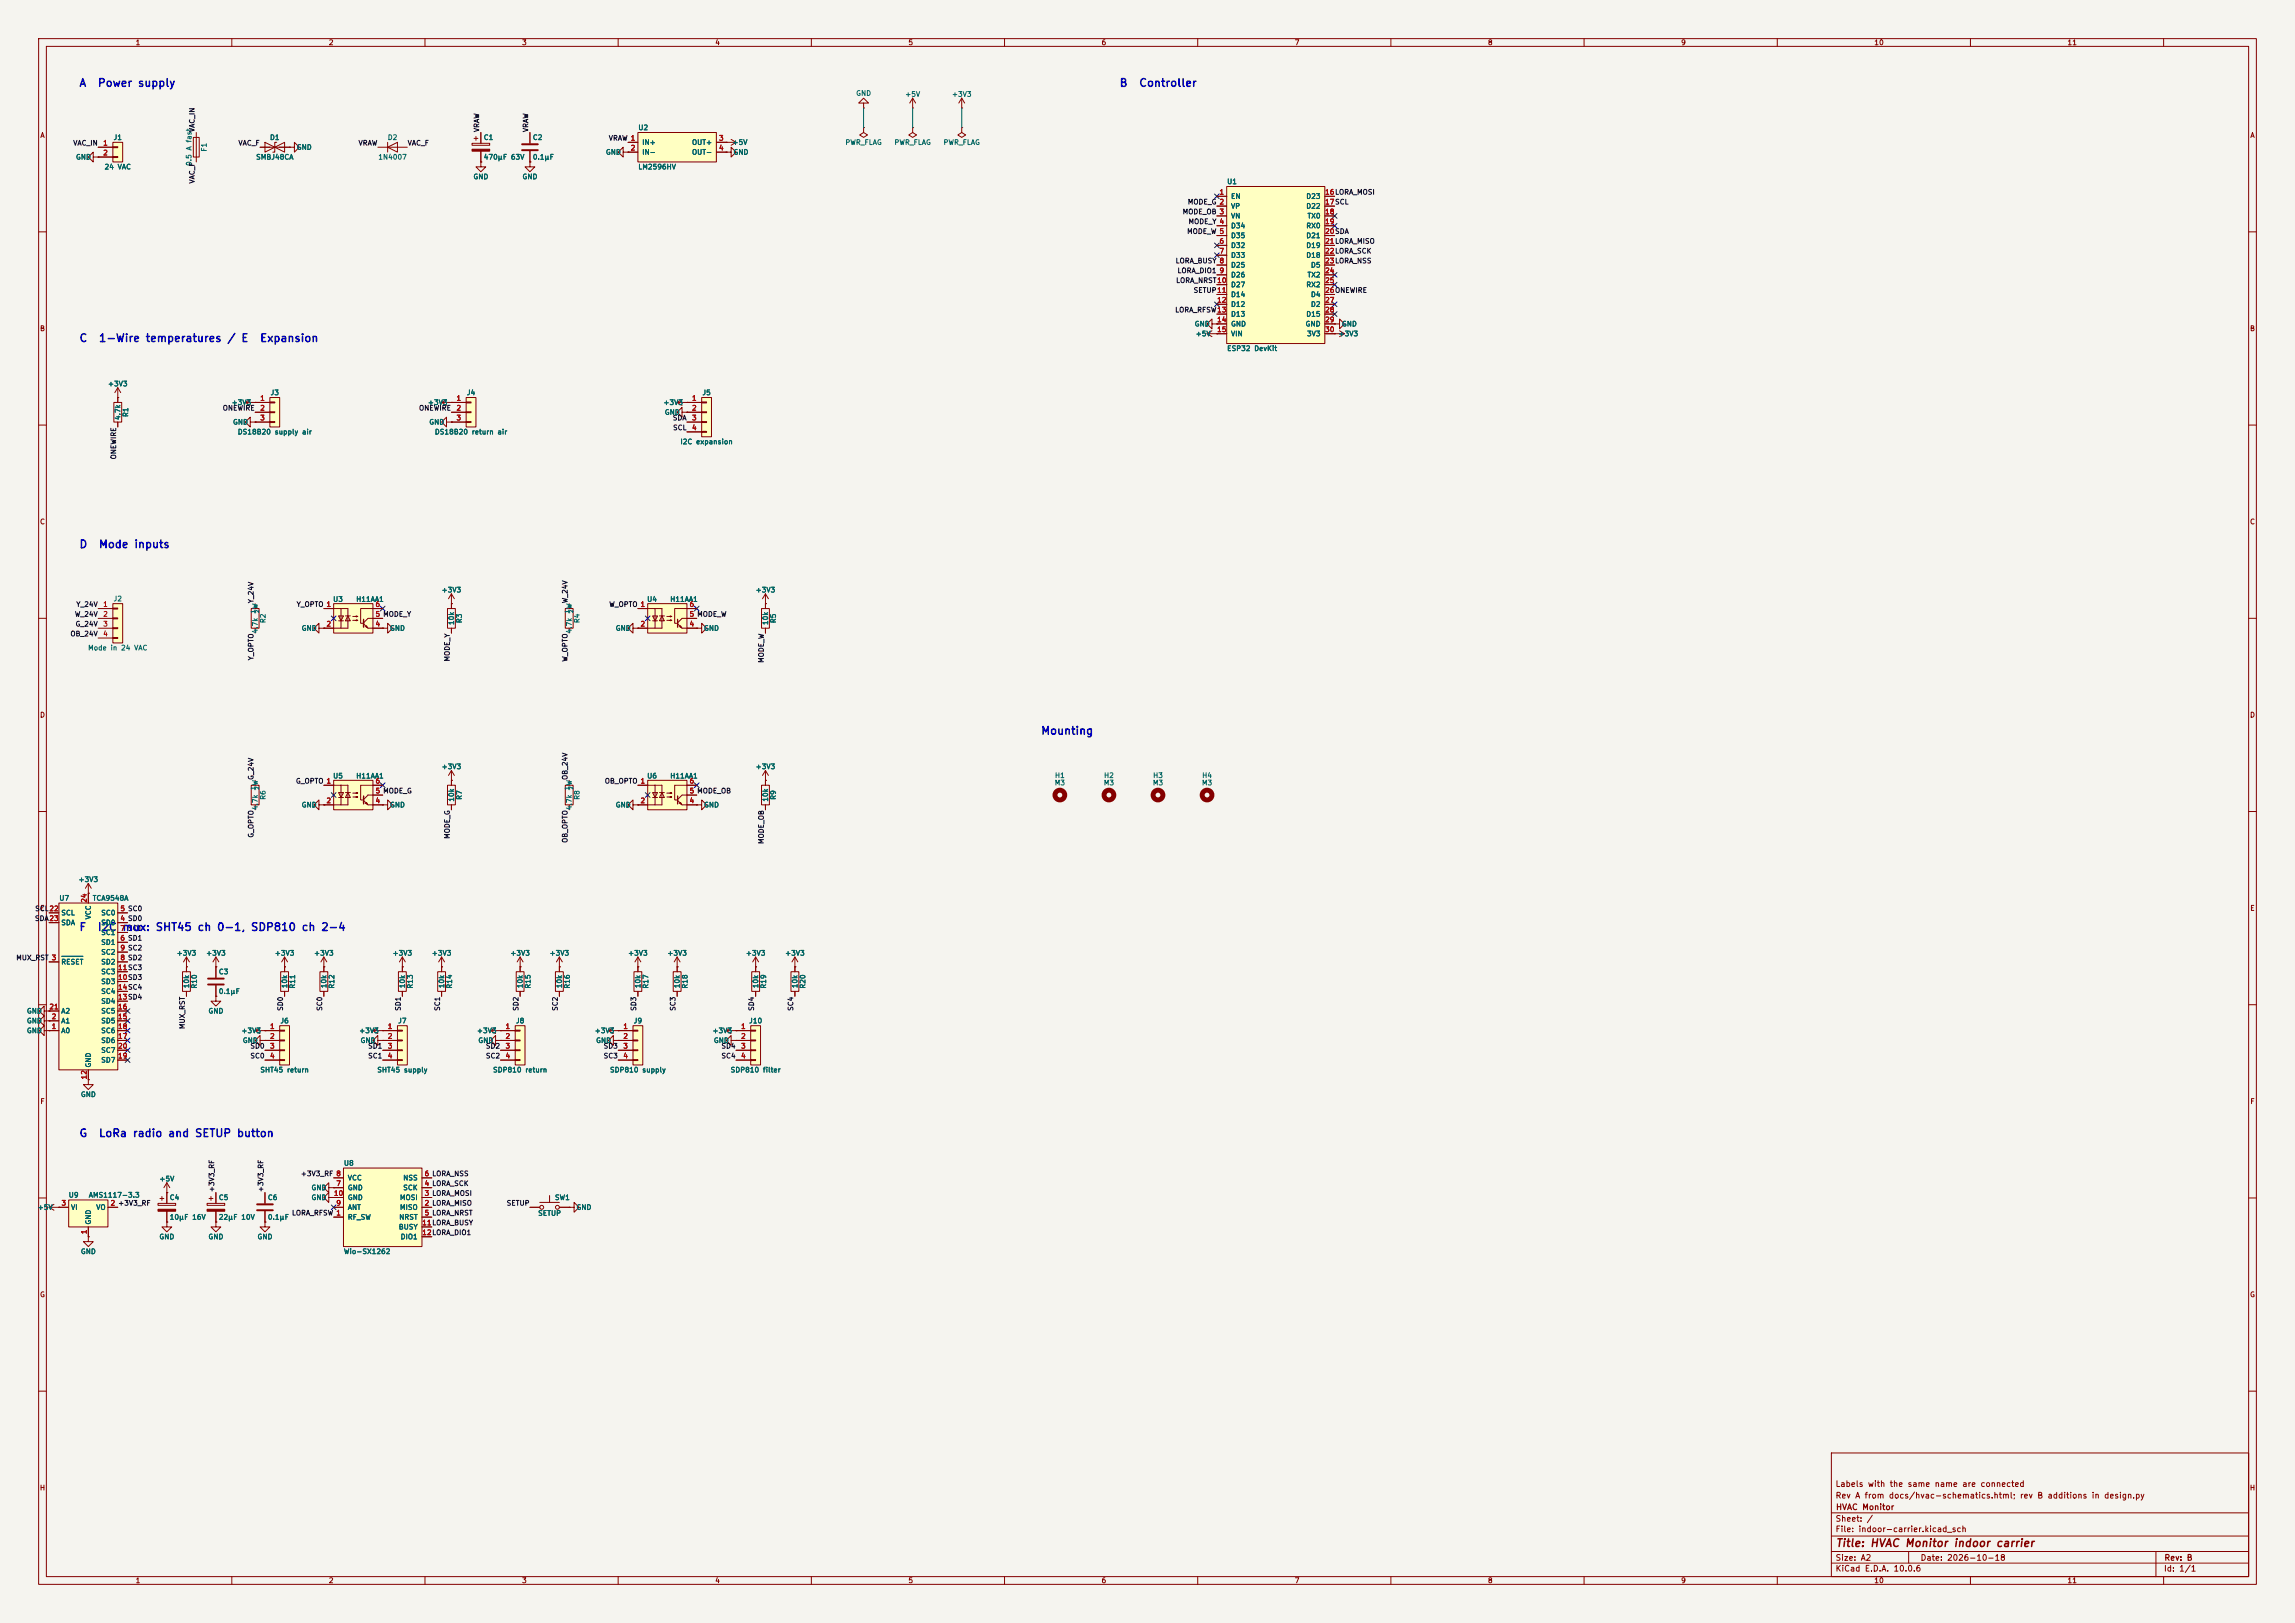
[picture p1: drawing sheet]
<svg xmlns="http://www.w3.org/2000/svg" width="594mm" height="420mm" viewBox="0 0 594 420" stroke-linecap="round" stroke-linejoin="round" font-family="sans-serif">
<defs><g id="words">
<g font-size="2" fill="#0000c2">
<text x="20.4" y="22.9">A</text>
<text x="25.1" y="22.9">Power supply</text>
<text x="289.6" y="22.9">B</text>
<text x="294.7" y="22.9">Controller</text>
<text x="20.4" y="89">C</text>
<text x="25.4" y="89">1-Wire temperatures / E</text>
<text x="67.1" y="89">Expansion</text>
<text x="20.4" y="142.3">D</text>
<text x="25.4" y="142.3">Mode inputs</text>
<text x="269.3" y="190.6">Mounting</text>
<text x="20.4" y="241.4">F</text>
<text x="25.1" y="241.4">I2C</text>
<text x="31.5" y="241.4">mux: SHT45 ch 0-1, SDP810 ch 2-4</text>
<text x="20.4" y="294.7">G</text>
<text x="25.4" y="294.7">LoRa radio and SETUP button</text>
</g>
<text font-size="2" fill="#840000" x="475" y="400.8">Title: HVAC Monitor indoor carrier</text>
<g font-size="1.5" fill="#840000">
<text x="475" y="388.1">Rev A from docs/hvac-schematics.html; rev B additions in design.py</text>
<text x="475" y="385.1">Labels with the same name are connected</text>
<text x="475" y="394.1">Sheet: /</text>
<text x="475.1" y="391.1">HVAC Monitor</text>
<text x="475" y="396.8">File: indoor-carrier.kicad_sch</text>
<text x="475" y="407">KiCad E.D.A. 10.0.6</text>
<text x="475" y="404.2">Size: A2</text>
<text x="497" y="404.2">Date: 2026-10-18</text>
<text x="560" y="407">Id: 1/1</text>
<text x="560.1" y="404.2">Rev: B</text>
</g>
<g font-size="1.3" fill="#840000">
<text x="35" y="12">1</text>
<text x="85" y="12">2</text>
<text x="135" y="12">3</text>
<text x="185" y="12">4</text>
<text x="235" y="12">5</text>
<text x="285" y="12">6</text>
<text x="335" y="12">7</text>
<text x="385" y="12">8</text>
<text x="435" y="12">9</text>
<text x="485" y="12">10</text>
<text x="535" y="12">11</text>
<text x="10.3" y="36">A</text>
<text x="582.3" y="36">A</text>
<text x="10.2" y="86">B</text>
<text x="582.2" y="86">B</text>
<text x="10.2" y="136">C</text>
<text x="582.2" y="136">C</text>
<text x="10.2" y="186">D</text>
<text x="582.2" y="186">D</text>
<text x="10.3" y="236">E</text>
<text x="582.3" y="236">E</text>
<text x="10.3" y="286">F</text>
<text x="582.3" y="286">F</text>
<text x="10.2" y="336">G</text>
<text x="582.2" y="336">G</text>
<text x="10.2" y="386">H</text>
<text x="582.2" y="386">H</text>
<text x="35" y="410">1</text>
<text x="85" y="410">2</text>
<text x="135" y="410">3</text>
<text x="185" y="410">4</text>
<text x="235" y="410">5</text>
<text x="285" y="410">6</text>
<text x="335" y="410">7</text>
<text x="385" y="410">8</text>
<text x="435" y="410">9</text>
<text x="485" y="410">10</text>
<text x="535" y="410">11</text>
</g>
<g font-size="1.3" fill="#006464">
<text x="221.5" y="25.1">GND</text>
<text x="234.2" y="25.3">+5V</text>
<text x="246.3" y="25.3">+3V3</text>
<text x="165.1" y="34">U2</text>
<text x="19.5" y="41.6">GND</text>
<text x="29.3" y="36.5">J1</text>
<text x="53.8" y="39.4" transform="rotate(-90 53.8 39.4)">F1</text>
<text x="66.2" y="41.6">SMBJ48CA</text>
<text x="69.8" y="36.5">D1</text>
<text x="76.7" y="39.1">GND</text>
<text x="97.8" y="41.6">1N4007</text>
<text x="100.2" y="36.5">D2</text>
<text x="125.1" y="36.5">C1</text>
<text x="125.1" y="41.6">470µF 63V</text>
<text x="137.8" y="36.5">C2</text>
<text x="137.8" y="41.6">0.1µF</text>
<text x="156.7" y="40.3">GND</text>
<text x="166.1" y="37.8">IN+</text>
<text x="166.1" y="40.3">IN−</text>
<text x="179" y="37.8">OUT+</text>
<text x="179" y="40.3">OUT−</text>
<text x="189.5" y="37.8">+5V</text>
<text x="189.7" y="40.3">GND</text>
<text x="218.7" y="37.8">PWR_FLAG</text>
<text x="231.4" y="37.8">PWR_FLAG</text>
<text x="244.1" y="37.8">PWR_FLAG</text>
<text x="26.9" y="44.1">24 VAC</text>
<text x="49.9" y="43.1" transform="rotate(-90 49.9 43.1)">0.5 A fast</text>
<text x="122.4" y="46.7">GND</text>
<text x="135.1" y="46.7">GND</text>
<text x="165.1" y="44.1">LM2596HV</text>
<text x="317.5" y="48">U1</text>
<text x="318.5" y="51.8">EN</text>
<text x="338" y="51.8">D23</text>
<text x="318.5" y="54.3">VP</text>
<text x="318.5" y="56.8">VN</text>
<text x="318.5" y="59.4">D34</text>
<text x="338" y="54.3">D22</text>
<text x="338" y="59.4">RX0</text>
<text x="338.3" y="56.8">TX0</text>
<text x="318.5" y="61.9">D35</text>
<text x="318.5" y="64.5">D32</text>
<text x="338" y="61.9">D21</text>
<text x="338" y="64.5">D19</text>
<text x="318.5" y="67">D33</text>
<text x="318.5" y="69.5">D25</text>
<text x="338" y="67">D18</text>
<text x="339.2" y="69.5">D5</text>
<text x="318.5" y="72.1">D26</text>
<text x="318.5" y="74.6">D27</text>
<text x="318.5" y="77.2">D14</text>
<text x="338" y="74.6">RX2</text>
<text x="338.3" y="72.1">TX2</text>
<text x="339.2" y="77.2">D4</text>
<text x="318.5" y="79.7">D12</text>
<text x="318.5" y="82.2">D13</text>
<text x="338" y="82.2">D15</text>
<text x="339.2" y="79.7">D2</text>
<text x="309.1" y="84.8">GND</text>
<text x="309.3" y="87.3">+5V</text>
<text x="318.5" y="84.8">GND</text>
<text x="318.5" y="87.3">VIN</text>
<text x="337.8" y="84.8">GND</text>
<text x="338.1" y="87.3">3V3</text>
<text x="346.3" y="87.3">+3V3</text>
<text x="347.2" y="84.8">GND</text>
<text x="317.5" y="91.1">ESP32 DevKit</text>
<text x="27.8" y="100.3">+3V3</text>
<text x="59.8" y="105.1">+3V3</text>
<text x="69.9" y="102.6">J3</text>
<text x="110.6" y="105.1">+3V3</text>
<text x="120.7" y="102.6">J4</text>
<text x="171.6" y="105.1">+3V3</text>
<text x="171.9" y="107.6">GND</text>
<text x="181.7" y="102.6">J5</text>
<text x="31.4" y="108.8" transform="rotate(-90 31.4 108.8)">4.7k</text>
<text x="33.5" y="108" transform="rotate(-90 33.5 108)">R1</text>
<text x="60.2" y="110.2">GND</text>
<text x="61.4" y="112.7">DS18B20 supply air</text>
<text x="111" y="110.2">GND</text>
<text x="112.4" y="112.7">DS18B20 return air</text>
<text x="176" y="115.3">I2C expansion</text>
<text x="29.3" y="155.9">J2</text>
<text x="114.2" y="153.6">+3V3</text>
<text x="195.5" y="153.6">+3V3</text>
<text x="69" y="161.4" transform="rotate(-90 69 161.4)">R2</text>
<text x="86.1" y="156">U3</text>
<text x="92.1" y="156">H11AA1</text>
<text x="117.8" y="161.9" transform="rotate(-90 117.8 161.9)">10k</text>
<text x="119.8" y="161.4" transform="rotate(-90 119.8 161.4)">R3</text>
<text x="150.3" y="161.4" transform="rotate(-90 150.3 161.4)">R4</text>
<text x="167.4" y="156">U4</text>
<text x="173.3" y="156">H11AA1</text>
<text x="199.1" y="161.9" transform="rotate(-90 199.1 161.9)">10k</text>
<text x="201.1" y="161.4" transform="rotate(-90 201.1 161.4)">R5</text>
<text x="67" y="164" transform="rotate(-90 67 164)">4.7k ½W</text>
<text x="77.9" y="163.5">GND</text>
<text x="100.8" y="163.5">GND</text>
<text x="148.3" y="164" transform="rotate(-90 148.3 164)">4.7k ½W</text>
<text x="159.2" y="163.5">GND</text>
<text x="182.1" y="163.5">GND</text>
<text x="22.7" y="168.6">Mode in 24 VAC</text>
<text x="86.1" y="201.8">U5</text>
<text x="92.1" y="201.8">H11AA1</text>
<text x="114.2" y="199.3">+3V3</text>
<text x="167.4" y="201.8">U6</text>
<text x="173.3" y="201.8">H11AA1</text>
<text x="195.5" y="199.3">+3V3</text>
<text x="272.9" y="203.5">M3</text>
<text x="272.9" y="201.6">H1</text>
<text x="285.6" y="203.5">M3</text>
<text x="285.6" y="201.6">H2</text>
<text x="298.3" y="203.5">M3</text>
<text x="298.3" y="201.6">H3</text>
<text x="311" y="203.5">M3</text>
<text x="311" y="201.6">H4</text>
<text x="67" y="209.8" transform="rotate(-90 67 209.8)">4.7k ½W</text>
<text x="69" y="207.1" transform="rotate(-90 69 207.1)">R6</text>
<text x="77.9" y="209.2">GND</text>
<text x="100.8" y="209.2">GND</text>
<text x="117.8" y="207.6" transform="rotate(-90 117.8 207.6)">10k</text>
<text x="119.8" y="207.1" transform="rotate(-90 119.8 207.1)">R7</text>
<text x="148.3" y="209.8" transform="rotate(-90 148.3 209.8)">4.7k ½W</text>
<text x="150.3" y="207.1" transform="rotate(-90 150.3 207.1)">R8</text>
<text x="159.2" y="209.2">GND</text>
<text x="182.1" y="209.2">GND</text>
<text x="199.1" y="207.6" transform="rotate(-90 199.1 207.6)">10k</text>
<text x="201.1" y="207.1" transform="rotate(-90 201.1 207.1)">R9</text>
<text x="15.2" y="233.4">U7</text>
<text x="20.2" y="228.5">+3V3</text>
<text x="23.9" y="233.4">TCA9548A</text>
<text x="15.7" y="237.2">SCL</text>
<text x="15.7" y="239.7">SDA</text>
<text x="23.8" y="238" transform="rotate(-90 23.8 238)">VCC</text>
<text x="26.1" y="239.7">SD0</text>
<text x="26.1" y="237.2">SC0</text>
<text x="26.1" y="244.8">SD1</text>
<text x="26.1" y="242.3">SC1</text>
<text x="15.7" y="249.9">RESET</text>
<text x="26.1" y="249.9">SD2</text>
<text x="26.1" y="247.3">SC2</text>
<text x="45.6" y="247.6">+3V3</text>
<text x="53.2" y="247.6">+3V3</text>
<text x="71" y="247.6">+3V3</text>
<text x="81.2" y="247.6">+3V3</text>
<text x="101.5" y="247.6">+3V3</text>
<text x="111.6" y="247.6">+3V3</text>
<text x="132" y="247.6">+3V3</text>
<text x="142.1" y="247.6">+3V3</text>
<text x="162.4" y="247.6">+3V3</text>
<text x="172.6" y="247.6">+3V3</text>
<text x="192.9" y="247.6">+3V3</text>
<text x="203.1" y="247.6">+3V3</text>
<text x="26.1" y="255">SD3</text>
<text x="26.1" y="252.4">SC3</text>
<text x="26.1" y="257.5">SC4</text>
<text x="49.2" y="255.9" transform="rotate(-90 49.2 255.9)">10k</text>
<text x="51.3" y="256" transform="rotate(-90 51.3 256)">R10</text>
<text x="56.5" y="252.4">C3</text>
<text x="56.5" y="257.5">0.1µF</text>
<text x="74.6" y="255.9" transform="rotate(-90 74.6 255.9)">10k</text>
<text x="76.7" y="256" transform="rotate(-90 76.7 256)">R11</text>
<text x="84.8" y="255.9" transform="rotate(-90 84.8 255.9)">10k</text>
<text x="86.8" y="256" transform="rotate(-90 86.8 256)">R12</text>
<text x="105.1" y="255.9" transform="rotate(-90 105.1 255.9)">10k</text>
<text x="107.1" y="256" transform="rotate(-90 107.1 256)">R13</text>
<text x="115.3" y="255.9" transform="rotate(-90 115.3 255.9)">10k</text>
<text x="117.3" y="256" transform="rotate(-90 117.3 256)">R14</text>
<text x="135.6" y="255.9" transform="rotate(-90 135.6 255.9)">10k</text>
<text x="137.6" y="256" transform="rotate(-90 137.6 256)">R15</text>
<text x="145.7" y="255.9" transform="rotate(-90 145.7 255.9)">10k</text>
<text x="147.8" y="256" transform="rotate(-90 147.8 256)">R16</text>
<text x="166.1" y="255.9" transform="rotate(-90 166.1 255.9)">10k</text>
<text x="168.1" y="256" transform="rotate(-90 168.1 256)">R17</text>
<text x="176.2" y="255.9" transform="rotate(-90 176.2 255.9)">10k</text>
<text x="178.3" y="256" transform="rotate(-90 178.3 256)">R18</text>
<text x="196.5" y="255.9" transform="rotate(-90 196.5 255.9)">10k</text>
<text x="198.6" y="256" transform="rotate(-90 198.6 256)">R19</text>
<text x="206.7" y="255.9" transform="rotate(-90 206.7 255.9)">10k</text>
<text x="208.7" y="256" transform="rotate(-90 208.7 256)">R20</text>
<text x="6.8" y="262.6">GND</text>
<text x="15.7" y="262.6">A2</text>
<text x="26.1" y="260">SD4</text>
<text x="26.1" y="262.6">SC5</text>
<text x="53.8" y="262.6">GND</text>
<text x="6.8" y="267.7">GND</text>
<text x="6.8" y="265.1">GND</text>
<text x="15.7" y="267.7">A0</text>
<text x="15.7" y="265.1">A1</text>
<text x="26.1" y="265.1">SD5</text>
<text x="26.1" y="267.7">SC6</text>
<text x="62.4" y="267.7">+3V3</text>
<text x="72.4" y="265.1">J6</text>
<text x="92.8" y="267.7">+3V3</text>
<text x="102.9" y="265.1">J7</text>
<text x="123.3" y="267.7">+3V3</text>
<text x="133.4" y="265.1">J8</text>
<text x="153.8" y="267.7">+3V3</text>
<text x="163.9" y="265.1">J9</text>
<text x="184.3" y="267.7">+3V3</text>
<text x="193.8" y="265.1">J10</text>
<text x="26.1" y="270.2">SD6</text>
<text x="26.1" y="275.3">SD7</text>
<text x="26.1" y="272.7">SC7</text>
<text x="62.7" y="270.2">GND</text>
<text x="93.2" y="270.2">GND</text>
<text x="123.7" y="270.2">GND</text>
<text x="154.1" y="270.2">GND</text>
<text x="184.6" y="270.2">GND</text>
<text x="23.8" y="276.4" transform="rotate(-90 23.8 276.4)">GND</text>
<text x="67.2" y="277.8">SHT45 return</text>
<text x="97.5" y="277.8">SHT45 supply</text>
<text x="127.5" y="277.8">SDP810 return</text>
<text x="157.7" y="277.8">SDP810 supply</text>
<text x="189" y="277.8">SDP810 filter</text>
<text x="20.8" y="284.2">GND</text>
<text x="88.9" y="302">U8</text>
<text x="89.9" y="305.8">VCC</text>
<text x="104.2" y="305.8">NSS</text>
<text x="17.7" y="310.2">U9</text>
<text x="22.8" y="310.2">AMS1117-3.3</text>
<text x="41.1" y="306">+5V</text>
<text x="43.8" y="310.8">C4</text>
<text x="56.5" y="310.8">C5</text>
<text x="69.2" y="310.8">C6</text>
<text x="80.5" y="308.3">GND</text>
<text x="80.5" y="310.8">GND</text>
<text x="89.9" y="308.3">GND</text>
<text x="89.9" y="310.8">GND</text>
<text x="103.4" y="310.8">MOSI</text>
<text x="104.2" y="308.3">SCK</text>
<text x="143.5" y="310.8">SW1</text>
<text x="9.6" y="313.4">+5V</text>
<text x="18.3" y="313.4">VI</text>
<text x="23.8" y="317" transform="rotate(-90 23.8 317)">GND</text>
<text x="24.8" y="313.4">VO</text>
<text x="43.8" y="315.9">10µF 16V</text>
<text x="56.5" y="315.9">22µF 10V</text>
<text x="69.2" y="315.9">0.1µF</text>
<text x="89.9" y="315.9">RF_SW</text>
<text x="89.9" y="313.4">ANT</text>
<text x="103.2" y="315.9">NRST</text>
<text x="103.4" y="313.4">MISO</text>
<text x="139.1" y="314.9">SETUP</text>
<text x="149.1" y="313.4">GND</text>
<text x="41.1" y="321">GND</text>
<text x="53.8" y="321">GND</text>
<text x="66.5" y="321">GND</text>
<text x="103.1" y="318.5">BUSY</text>
<text x="103.6" y="321">DIO1</text>
<text x="20.8" y="324.8">GND</text>
<text x="88.9" y="324.8">Wio-SX1262</text>
</g>
<g font-size="1.3" fill="#0f0f0f">
<text x="50.7" y="34.3" transform="rotate(-90 50.7 34.3)">VAC_IN</text>
<text x="124.3" y="34.3" transform="rotate(-90 124.3 34.3)">VRAW</text>
<text x="137" y="34.3" transform="rotate(-90 137 34.3)">VRAW</text>
<text x="18.8" y="38">VAC_IN</text>
<text x="61.6" y="38">VAC_F</text>
<text x="92.7" y="38">VRAW</text>
<text x="105.4" y="38">VAC_F</text>
<text x="157.4" y="36.7">VRAW 1</text>
<text x="50.7" y="47.6" transform="rotate(-90 50.7 47.6)">VAC_F</text>
<text x="307.3" y="53.2">MODE_G 2</text>
<text x="306" y="55.8">MODE_OB 3</text>
<text x="307.5" y="58.3">MODE_Y 4</text>
<text x="307.1" y="60.8">MODE_W 5</text>
<text x="304.1" y="68.5">LORA_BUSY 8</text>
<text x="304.6" y="71">LORA_DIO1</text>
<text x="304.3" y="73.5">LORA_NRST10</text>
<text x="308.8" y="76.1">SETUP11</text>
<text x="304" y="81.2">LORA_RFSW13</text>
<text x="57.5" y="106.6">ONEWIRE</text>
<text x="108.3" y="106.6">ONEWIRE</text>
<text x="174" y="109.1">SDA</text>
<text x="174.1" y="111.6">SCL</text>
<text x="30.4" y="119" transform="rotate(-90 30.4 119)">ONEWIRE</text>
<text x="19.2" y="159.9">W_24V</text>
<text x="19.6" y="157.4">Y_24V</text>
<text x="65.9" y="156.2" transform="rotate(-90 65.9 156.2)">Y_24V</text>
<text x="76.6" y="157.4">Y_OPTO 1</text>
<text x="147.2" y="156.2" transform="rotate(-90 147.2 156.2)">W_24V</text>
<text x="157.6" y="157.4">W_OPTO 1</text>
<text x="18.1" y="165">OB_24V</text>
<text x="19.4" y="162.4">G_24V</text>
<text x="65.9" y="171" transform="rotate(-90 65.9 171)">Y_OPTO</text>
<text x="116.7" y="171.3" transform="rotate(-90 116.7 171.3)">MODE_Y</text>
<text x="147.2" y="171.4" transform="rotate(-90 147.2 171.4)">W_OPTO</text>
<text x="198" y="171.7" transform="rotate(-90 198 171.7)">MODE_W</text>
<text x="65.9" y="202" transform="rotate(-90 65.9 202)">G_24V</text>
<text x="76.5" y="203.1">G_OPTO 1</text>
<text x="147.2" y="202" transform="rotate(-90 147.2 202)">OB_24V</text>
<text x="156.4" y="203.1">OB_OPTO 1</text>
<text x="65.9" y="216.9" transform="rotate(-90 65.9 216.9)">G_OPTO</text>
<text x="116.7" y="217.2" transform="rotate(-90 116.7 217.2)">MODE_G</text>
<text x="147.2" y="218.2" transform="rotate(-90 147.2 218.2)">OB_OPTO</text>
<text x="198" y="218.5" transform="rotate(-90 198 218.5)">MODE_OB</text>
<text x="8.9" y="238.6">SDA23</text>
<text x="9" y="236.1">SCL22</text>
<text x="4.1" y="248.8">MUX_RST 3</text>
<text x="73.5" y="261.7" transform="rotate(-90 73.5 261.7)">SD0</text>
<text x="83.7" y="261.7" transform="rotate(-90 83.7 261.7)">SC0</text>
<text x="104" y="261.7" transform="rotate(-90 104 261.7)">SD1</text>
<text x="114.2" y="261.7" transform="rotate(-90 114.2 261.7)">SC1</text>
<text x="134.5" y="261.7" transform="rotate(-90 134.5 261.7)">SD2</text>
<text x="144.7" y="261.7" transform="rotate(-90 144.7 261.7)">SC2</text>
<text x="165" y="261.7" transform="rotate(-90 165 261.7)">SD3</text>
<text x="175.1" y="261.7" transform="rotate(-90 175.1 261.7)">SC3</text>
<text x="195.5" y="261.7" transform="rotate(-90 195.5 261.7)">SD4</text>
<text x="205.6" y="261.7" transform="rotate(-90 205.6 261.7)">SC4</text>
<text x="48.1" y="266.4" transform="rotate(-90 48.1 266.4)">MUX_RST</text>
<text x="64.7" y="271.7">SD0</text>
<text x="64.7" y="274.2">SC0</text>
<text x="95.1" y="274.2">SC1</text>
<text x="95.1" y="271.7">SD1</text>
<text x="125.6" y="271.7">SD2</text>
<text x="125.6" y="274.2">SC2</text>
<text x="156.1" y="274.2">SC3</text>
<text x="156.1" y="271.7">SD3</text>
<text x="186.6" y="274.2">SC4</text>
<text x="186.6" y="271.7">SD4</text>
<text x="77.7" y="304.7">+3V3_RF 8</text>
<text x="55.8" y="308.6" transform="rotate(-90 55.8 308.6)">+3V3_RF</text>
<text x="68.5" y="308.6" transform="rotate(-90 68.5 308.6)">+3V3_RF</text>
<text x="75.4" y="314.8">LORA_RFSW 1</text>
<text x="131" y="312.3">SETUP</text>
</g>
<g font-size="1.3" fill="#a90000">
<text x="26.6" y="38">1</text>
<text x="26.6" y="40.5">2</text>
<text x="163.1" y="39.2">2</text>
<text x="163.1" y="36.7">1</text>
<text x="186" y="36.7">3</text>
<text x="186" y="39.2">4</text>
<text x="315.5" y="50.7">1</text>
<text x="315.5" y="53.2">2</text>
<text x="342.8" y="50.7">16LORA_MOSI</text>
<text x="342.8" y="53.2">17SCL</text>
<text x="342.8" y="50.7">16</text>
<text x="342.8" y="53.2">17</text>
<text x="315.5" y="55.7">3</text>
<text x="315.5" y="58.3">4</text>
<text x="342.8" y="55.7">18</text>
<text x="342.8" y="58.3">19</text>
<text x="315.5" y="63.4">6</text>
<text x="315.5" y="65.9">7</text>
<text x="315.5" y="60.8">5</text>
<text x="342.8" y="60.8">20SDA</text>
<text x="342.8" y="63.4">21LORA_MISO</text>
<text x="342.8" y="65.9">22LORA_SCK</text>
<text x="342.8" y="60.8">20</text>
<text x="342.8" y="63.4">21</text>
<text x="342.8" y="65.9">22</text>
<text x="315.5" y="71">9</text>
<text x="315.5" y="68.4">8</text>
<text x="342.8" y="68.4">23LORA_NSS</text>
<text x="342.8" y="71">24</text>
<text x="342.8" y="68.4">23</text>
<text x="314.9" y="73.5">10</text>
<text x="314.9" y="76.1">11</text>
<text x="342.8" y="73.5">25</text>
<text x="342.8" y="76.1">26ONEWIRE</text>
<text x="342.8" y="76.1">26</text>
<text x="314.9" y="78.6">12</text>
<text x="314.9" y="83.7">14</text>
<text x="314.9" y="81.1">13</text>
<text x="342.8" y="78.6">27</text>
<text x="342.8" y="81.1">28</text>
<text x="342.8" y="83.7">29</text>
<text x="314.9" y="86.2">15</text>
<text x="342.8" y="86.2">30</text>
<text x="67.2" y="104">1</text>
<text x="67.2" y="106.5">2</text>
<text x="118" y="104">1</text>
<text x="118" y="106.5">2</text>
<text x="179" y="104">1</text>
<text x="179" y="106.5">2</text>
<text x="67.2" y="109.1">3</text>
<text x="118" y="109.1">3</text>
<text x="179" y="109.1">3</text>
<text x="179" y="111.6">4</text>
<text x="26.6" y="157.3">1</text>
<text x="26.6" y="159.9">2</text>
<text x="84.4" y="157.3">1</text>
<text x="97.1" y="159.9">5 MODE_Y</text>
<text x="97.1" y="157.3">6</text>
<text x="97.1" y="159.9">5</text>
<text x="165.6" y="157.3">1</text>
<text x="178.3" y="159.9">5 MODE_W</text>
<text x="178.3" y="157.3">6</text>
<text x="178.3" y="159.9">5</text>
<text x="26.6" y="162.4">3</text>
<text x="26.6" y="165">4</text>
<text x="84.4" y="162.4">2</text>
<text x="97.1" y="162.4">4</text>
<text x="165.6" y="162.4">2</text>
<text x="178.3" y="162.4">4</text>
<text x="84.4" y="203.1">1</text>
<text x="97.1" y="203.1">6</text>
<text x="165.6" y="203.1">1</text>
<text x="178.3" y="203.1">6</text>
<text x="84.4" y="208.1">2</text>
<text x="97.1" y="208.1">4</text>
<text x="97.1" y="205.6">5 MODE_G</text>
<text x="97.1" y="205.6">5</text>
<text x="165.6" y="208.1">2</text>
<text x="178.3" y="208.1">4</text>
<text x="178.3" y="205.6">5 MODE_OB</text>
<text x="178.3" y="205.6">5</text>
<text x="22.7" y="233.7" transform="rotate(-90 22.7 233.7)">24</text>
<text x="12.6" y="236.1">22</text>
<text x="12.6" y="238.6">23</text>
<text x="31" y="238.6">4 SD0</text>
<text x="31" y="236.1">5 SC0</text>
<text x="31" y="238.6">4</text>
<text x="31" y="236.1">5</text>
<text x="31" y="243.7">6 SD1</text>
<text x="31" y="241.2">7 SC1</text>
<text x="31" y="243.7">6</text>
<text x="31" y="241.2">7</text>
<text x="13.2" y="248.8">3</text>
<text x="30.4" y="251.3">11SC3</text>
<text x="30.4" y="251.3">11</text>
<text x="31" y="248.8">8 SD2</text>
<text x="31" y="246.2">9 SC2</text>
<text x="31" y="248.8">8</text>
<text x="31" y="246.2">9</text>
<text x="30.4" y="253.9">10SD3</text>
<text x="30.4" y="256.4">14SC4</text>
<text x="30.4" y="253.9">10</text>
<text x="30.4" y="256.4">14</text>
<text x="12.6" y="261.5">21</text>
<text x="30.4" y="258.9">13SD4</text>
<text x="30.4" y="261.5">16</text>
<text x="30.4" y="258.9">13</text>
<text x="13.2" y="266.6">1</text>
<text x="13.2" y="264">2</text>
<text x="30.4" y="264">15</text>
<text x="30.4" y="269.1">17</text>
<text x="30.4" y="266.6">18</text>
<text x="69.8" y="266.6">1</text>
<text x="69.8" y="269.1">2</text>
<text x="100.2" y="266.6">1</text>
<text x="100.2" y="269.1">2</text>
<text x="130.7" y="266.6">1</text>
<text x="130.7" y="269.1">2</text>
<text x="161.2" y="266.6">1</text>
<text x="161.2" y="269.1">2</text>
<text x="191.7" y="266.6">1</text>
<text x="191.7" y="269.1">2</text>
<text x="30.4" y="274.2">19</text>
<text x="30.4" y="271.6">20</text>
<text x="69.8" y="271.6">3</text>
<text x="69.8" y="274.2">4</text>
<text x="100.2" y="271.6">3</text>
<text x="100.2" y="274.2">4</text>
<text x="130.7" y="271.6">3</text>
<text x="130.7" y="274.2">4</text>
<text x="161.2" y="271.6">3</text>
<text x="161.2" y="274.2">4</text>
<text x="191.7" y="271.6">3</text>
<text x="191.7" y="274.2">4</text>
<text x="22.7" y="279.5" transform="rotate(-90 22.7 279.5)">12</text>
<text x="86.9" y="304.7">8</text>
<text x="109.8" y="304.7">6 LORA_NSS</text>
<text x="109.8" y="304.7">6</text>
<text x="86.3" y="309.7">10</text>
<text x="86.9" y="307.2">7</text>
<text x="109.8" y="309.7">3 LORA_MOSI</text>
<text x="109.8" y="307.2">4 LORA_SCK</text>
<text x="109.8" y="309.7">3</text>
<text x="109.8" y="307.2">4</text>
<text x="15.8" y="312.3">3</text>
<text x="28.5" y="312.3">2 +3V3_RF</text>
<text x="28.5" y="312.3">2</text>
<text x="86.9" y="312.3">9</text>
<text x="86.9" y="314.8">1</text>
<text x="109.2" y="317.4">11LORA_BUSY</text>
<text x="109.2" y="317.4">11</text>
<text x="109.8" y="312.3">2 LORA_MISO</text>
<text x="109.8" y="314.8">5 LORA_NRST</text>
<text x="109.8" y="312.3">2</text>
<text x="109.8" y="314.8">5</text>
<text x="22.7" y="319.5" transform="rotate(-90 22.7 319.5)">1</text>
<text x="109.2" y="319.9">12LORA_DIO1</text>
<text x="109.2" y="319.9">12</text>
</g>
</g></defs>
<path d="M0 0h594v420h-594z" fill="#f5f4ef" stroke="#f5f4ef" stroke-width=".26"/>
<g fill="none" stroke="#840000" stroke-width=".26">
<path d="M10 10h574v400h-574zM12 12h570v396h-570zM60 10v2M110 10v2M160 10v2M210 10v2M260 10v2M310 10v2M360 10v2M410 10v2M460 10v2M510 10v2"/>
<path d="M560 10v2M10 60h2M582 60h2M10 110h2M582 110h2M65 157.5h2.1v5.1h-2.1zM66 156.2v1.3M10 160h2M66 162.6v1.2M582 160h2M10 210h2M582 210h2"/>
<path d="M10 260h2M582 260h2M10 310h2M582 310h2M10 360h2M474 376h108v32h-108zM582 360h2M474 397.5h108M474 391.5h108M60 408v2M110 408v2M160 408v2"/>
<path d="M210 408v2M260 408v2M310 408v2M360 408v2M410 408v2M460 408v2M474 404.5h108M474 401.5h108M494 401.5v3M510 408v2M558 401.5v6.5M560 408v2"/>
</g>
<path d="M120.6 102.9h2.6v7.6h-2.6z" fill="#ffffc2"/>
<path d="M115.6 109.2v-1.2l-1.3 1.2 1.3 1.3v-1.3h1.2M116.8 109.2h.1M116.8 104.1h3.8M116.8 106.7h3.8M116.8 109.2h3.8M120.6 102.9h2.6v7.6h-2.6zM120.6 104h1.3v.3h-1.3zM120.6 106.6h1.3v.2h-1.3zM120.6 109.1h1.3v.2h-1.3z" fill="none" stroke="#840000" stroke-width=".26"/>
<path d="M29.2 156.2h2.5v10.2h-2.5z" fill="#ffffc2"/>
<g fill="none" stroke="#840000" stroke-width=".26">
<path d="M137.2 41.9v1.3h1.2l-1.2 1.3-1.3-1.3h1.3M137.2 41.9h.1M25.4 157.5h3.8M29.2 156.2h2.5v10.2h-2.5zM29.2 157.4h1.3v.2h-1.3zM29.2 159.9h1.3v.2h-1.3zM25.4 160h3.8M25.4 162.6h3.8M25.4 165.1h3.8M29.2 162.4h1.3v.3h-1.3zM29.2 165h1.3v.2h-1.3zM82.5 162.6v-1.3l-1.2 1.3 1.2 1.2v-1.2h1.3"/>
<path d="M83.8 162.6h.1"/>
</g>
<g fill="none" stroke="#840000" stroke-width="1.3">
<circle cx="274.3" cy="205.7" r="1.27"/>
<circle cx="287" cy="205.7" r="1.27"/>
<circle cx="299.7" cy="205.7" r="1.27"/>
</g>
<path d="M88.9 302.3h20.3v20.3h-20.3z" fill="#ffffc2"/>
<g fill="none" stroke="#840000" stroke-width=".26">
<path d="M116.8 156.2h.1M116.8 153.7l-.7 1.2M116.8 153.7l.8 1.2M116.8 153.7v2.5M97.8 269.2v-1.2l-1.3 1.2 1.3 1.3v-1.3h1.3M99.1 269.2h.1M86.4 315h2.5M86.4 312.4h2.5M86.4 309.9h2.5M86.4 307.3h2.5M86.4 304.8h2.5M88.9 302.3h20.3v20.3h-20.3z"/>
<path d="M109.2 315h2.6M109.2 312.4h2.6M109.2 309.9h2.6M109.2 307.3h2.6M109.2 304.8h2.6M109.2 317.5h2.6M109.2 320h2.6"/>
</g>
<path d="M86.4 156.2h10.1v7.6h-10.1z" fill="#ffffc2"/>
<g fill="none" stroke="#840000" stroke-width=".26">
<path d="M83.8 157.5h4.5v5.1h-4.5M86.4 156.2h10.1v7.6h-10.1zM87.6 159.4h1.3l-.6 1.3zM88.3 157.5h1.7v5.1h-1.7M89.4 159.4h1.3M90 159.4l.7 1.3h-1.3zM91.3 159.5h1.3M99.1 157.5h-5.8v3.8h.7M87.6 160.7h1.3M91.3 160.5h1.3M94.1 161.4l1.1 1.2h3.9M94.6 162.2l.3-.3 .2 .5z"/>
<path d="M99.1 160h-3.9l-1.1 1.2"/>
</g>
<path d="M94.1 160.3v2" fill="none" stroke="#840000" stroke-width=".36"/>
<path d="M102.9 265.4h2.5v10.2h-2.5z" fill="#ffffc2"/>
<g fill="none" stroke="#840000" stroke-width=".26">
<path d="M115.8 157.5h2.1v5.1h-2.1zM116.8 156.2v1.3M99.1 162.6h1.2v-1.3l1.3 1.3-1.3 1.2v-1.2M99.1 162.6h.1M116.8 162.6v1.2M146.3 203.2h2v5.1h-2zM147.3 201.9v1.3M147.3 208.3v1.3M163.8 208.3v-1.3l-1.2 1.3 1.2 1.3v-1.3h1.3M165.1 208.3h.1M103.1 251.5h2.1v5h-2.1zM104.1 250.2h.1"/>
<path d="M104.1 247.7v3.8M104.1 256.5v1.3M104.1 247.7l-.7 1.2M104.1 247.7l.8 1.2M113.3 251.5h2v5h-2zM114.3 250.2h.1M114.3 247.7v3.8M114.3 256.5v1.3M114.3 247.7l-.8 1.2M114.3 247.7l.8 1.2M96.5 266.7h6.4M96.5 266.7l1.3 .8"/>
<path d="M97.8 265.9l-1.3 .8M99.1 266.7h.1M99.1 269.2h3.8M99.1 271.8h3.8M99.1 274.3h3.8M102.9 265.4h2.5v10.2h-2.5zM102.9 266.6h1.2v.2h-1.2zM102.9 269.1h1.2v.3h-1.2zM102.9 271.7h1.2v.2h-1.2zM102.9 274.2h1.2v.2h-1.2z"/>
</g>
<path d="M133.3 265.4h2.6v10.2h-2.6z" fill="#ffffc2"/>
<g fill="none" stroke="#840000" stroke-width=".26">
<path d="M65 203.2h2.1v5.1h-2.1zM66 201.9v1.3M66 208.3v1.3M82.5 208.3v-1.3l-1.2 1.3 1.2 1.3v-1.3h1.3M83.8 208.3h.1M127 266.7h6.3M127 266.7l1.3 .8M128.3 269.2v-1.2l-1.3 1.2 1.3 1.3v-1.3h1.2M128.3 265.9l-1.3 .8M129.5 266.7h.1M129.5 269.2h.1M129.5 269.2h3.8"/>
<path d="M129.5 271.8h3.8M129.5 274.3h3.8M133.3 265.4h2.6v10.2h-2.6zM133.3 266.6h1.3v.2h-1.3zM133.3 269.1h1.3v.3h-1.3zM133.3 271.7h1.3v.2h-1.3zM133.3 274.2h1.3v.2h-1.3z"/>
</g>
<path d="M86.4 201.9h10.1v7.7h-10.1z" fill="#ffffc2"/>
<g fill="none" stroke="#840000" stroke-width=".26">
<path d="M116.8 199.4v3.8M116.8 199.4l-.7 1.3M116.8 199.4l.8 1.3M83.8 203.2h4.5v5.1h-4.5M86.4 201.9h10.1v7.7h-10.1zM87.6 205.1h1.3l-.6 1.3zM87.6 206.4h1.3M88.3 203.2h1.7v5.1h-1.7M89.4 205.1h1.3M90 205.1l.7 1.3h-1.3zM91.3 205.2h1.3M91.3 206.2h1.3"/>
<path d="M94.1 207.1l1.1 1.2h3.9M94.6 207.9l.3-.3 .2 .6zM99.1 203.2h-5.8v3.8h.7M99.1 208.3h1.2v-1.3l1.3 1.3-1.3 1.3v-1.3M99.1 208.3h.1M99.1 205.7h-3.9l-1.1 1.2M115.8 203.2h2.1v5.1h-2.1zM116.8 201.9h.1M116.8 208.3v1.3M133.6 251.5h2v5h-2zM134.6 250.2h.1M134.6 247.7v3.8"/>
<path d="M134.6 256.5v1.3M134.6 247.7l-.7 1.2M134.6 247.7l.8 1.2M143.8 251.5h2v5h-2zM144.8 250.2h.1M144.8 247.7v3.8M144.8 256.5v1.3M144.8 247.7l-.8 1.2M144.8 247.7l.7 1.2M11.4 266.7v-1.3l-1.2 1.3 1.2 1.3v-1.3h1.3M11.4 261.6v-1.2l-1.2 1.2 1.2 1.3v-1.3h1.3M11.4 264.2v-1.3l-1.2 1.3 1.2 1.2v-1.2h1.3"/>
<path d="M12.7 266.7h.1M12.7 261.6h.1M12.7 264.2h.1M68.6 308.6v2.8M68.6 313.4v2.8M137.2 312.4h2.5M139.7 311.2h5.1M142.2 309.4v1.8M144.8 312.4h2.5M147.3 312.4h1.3v-1.2l1.3 1.2-1.3 1.3v-1.3M147.3 312.4h.1"/>
<circle cx="140.2" cy="312.4" r=".51"/>
<circle cx="144.3" cy="312.4" r=".51"/>
</g>
<path d="M94.1 206v2" fill="none" stroke="#840000" stroke-width=".36"/>
<path d="M66.5 311.7h4.1M66.5 313.2h4.1" fill="none" stroke="#840000" stroke-width=".51"/>
<path d="M15.2 233.7h15.3v43.2h-15.3z" fill="#ffffc2"/>
<g fill="none" stroke="#840000" stroke-width=".26">
<path d="M137.2 34.3v2.8M137.2 39.1v2.8M161.3 39.4v-1.3l-1.3 1.3 1.3 1.2v-1.2h1.3M162.6 39.4h.1M188 36.8h.1M188 36.8h2.5M189.2 36.1l1.3 .7M190.5 36.8l-1.3 .8M12.7 238.8h2.5M12.7 236.2h2.5M15.2 233.7h15.3v43.2h-15.3zM22.9 231.1v2.6"/>
<path d="M30.5 238.8h2.5M30.5 236.2h2.5M12.7 248.9h2.5M30.5 248.9h2.5M30.5 243.8h2.5M30.5 241.3h2.5M30.5 246.4h2.5M30.5 254h2.5M30.5 251.5h2.5M30.5 259.1h2.5M30.5 256.5h2.5M12.7 266.7h2.5"/>
<path d="M12.7 264.2h2.5M12.7 261.6h2.5M22.9 276.9v2.5M30.5 266.7h2.5M30.5 264.2h2.5M30.5 261.6h2.5M30.5 269.2h2.5M30.5 274.3h2.5M30.5 271.8h2.5"/>
</g>
<path d="M16 247.5h5.5" fill="none" stroke="#006464" stroke-width=".26"/>
<path d="M135.1 37.3h4.1M135.1 38.9h4.1" fill="none" stroke="#840000" stroke-width=".51"/>
<path d="M165.1 34.3h20.3v7.6h-20.3z" fill="#ffffc2"/>
<g fill="none" stroke="#840000" stroke-width=".26">
<path d="M162.6 36.8h2.5M162.6 39.4h2.5M165.1 34.3h20.3v7.6h-20.3zM185.4 36.8h2.6M185.4 39.4h2.6M188 39.4h1.2v-1.3l1.3 1.3-1.3 1.2v-1.2M188 39.4h.1M175.3 104.1l1.2 .8M175.3 104.1h2.5M176.5 103.4l-1.2 .7M177.8 104.1h.1M48.3 250.2h.1"/>
<path d="M48.3 247.7l-.8 1.2M48.3 247.7l.7 1.2M48.3 247.7v2.5"/>
</g>
<path d="M181.6 102.9h2.5v10.1h-2.5z" fill="#ffffc2"/>
<path d="M176.5 106.7v-1.3l-1.2 1.3 1.2 1.3v-1.3h1.3M177.8 106.7h.1M177.8 104.1h3.8M177.8 106.7h3.8M177.8 109.2h3.8M177.8 111.8h3.8M181.6 102.9h2.5v10.1h-2.5zM181.6 104h1.3v.3h-1.3zM181.6 106.6h1.3v.2h-1.3zM181.6 109.1h1.3v.2h-1.3zM181.6 111.6h1.3v.3h-1.3z" fill="none" stroke="#840000" stroke-width=".26"/>
<path d="M167.6 156.2h10.2v7.6h-10.2z" fill="#ffffc2"/>
<g fill="none" stroke="#840000" stroke-width=".26">
<path d="M236.2 33v1.3l1 .6-1 .7-1-.7 1-.6M236.2 33h.1M236.2 27.9h.1M236.2 25.4l-.7 1.3M236.2 25.4l.8 1.3M236.2 25.4v2.5M345.4 83.8h1.3v-1.2l1.3 1.2-1.3 1.3v-1.3M345.4 83.8h.1M345.4 86.4h.1M345.4 86.4h2.6M346.7 85.6l1.3 .8M348 86.4l-1.3 .7"/>
<path d="M146.3 157.5h2v5.1h-2zM147.3 156.2v1.3M165.1 157.5h4.4v5.1h-4.4M167.6 156.2h10.2v7.6h-10.2zM168.9 159.4h1.3l-.7 1.3zM169.5 157.5h1.8v5.1h-1.8M170.7 159.4h1.3M171.3 159.4l.7 1.3h-1.3zM172.6 159.5h1.3M180.3 157.5h-5.7v3.8h.7M197.1 157.5h2v5.1h-2zM198.1 156.2h.1"/>
<path d="M198.1 153.7v3.8M198.1 153.7l-.7 1.2M198.1 153.7l.8 1.2M147.3 162.6v1.2M163.8 162.6v-1.3l-1.2 1.3 1.2 1.2v-1.2h1.3M165.1 162.6h.1M168.9 160.7h1.3M172.6 160.5h1.3M175.4 161.4l1.1 1.2h3.8M176.1 161.9l.3 .5-.5-.2zM180.3 162.6h1.3v-1.3l1.3 1.3-1.3 1.2v-1.2M180.3 162.6h.1"/>
<path d="M180.3 160h-3.8l-1.1 1.2M198.1 162.6v1.2M22.9 231.1h.1M22.9 228.6l-.8 1.3M22.9 228.6l.7 1.3M22.9 228.6v2.5M164.1 251.5h2v5h-2zM165.1 250.2v1.3M165.1 256.5v1.3M22.9 279.4v1.3h1.2l-1.2 1.2-1.3-1.2h1.3M22.9 279.4h.1M12.7 312.4l1.3 .8"/>
<path d="M12.7 312.4h2.5M14 311.7l-1.3 .7M15.2 312.4h.1M40.9 311.4h4.6v.5h-4.6zM41.4 310.1h1M41.9 309.6v1M43.2 308.6h.1M43.2 316.2v1.3h1.2l-1.2 1.3-1.3-1.3h1.3M43.2 316.2h.1M43.2 306.1l-.8 1.2M43.2 306.1l.7 1.2M43.2 306.1v5.3"/>
<path d="M43.2 313.4v2.8M53.6 311.4h4.6v.5h-4.6zM54.1 310.1h1M54.6 309.6v1M55.9 316.2v1.3h1.2l-1.2 1.3-1.3-1.3h1.3M55.9 316.2h.1M55.9 308.6v2.8M55.9 313.4v2.8M68.6 316.2v1.3h1.2l-1.2 1.3-1.3-1.3h1.3M68.6 316.2h.1M22.9 320v1.3h1.2l-1.2 1.3-1.3-1.3h1.3M22.9 320h.1"/>
</g>
<path d="M175.4 160.3v2" fill="none" stroke="#840000" stroke-width=".36"/>
<g fill="#840000" stroke="#840000" stroke-width=".26">
<path d="M53.6 312.9h4.6v.5h-4.6z"/>
<path d="M40.9 312.9h4.6v.5h-4.6z"/>
</g>
<path d="M17.8 310.5h10.1v7h-10.1z" fill="#ffffc2"/>
<g fill="none" stroke="#840000" stroke-width=".26">
<path d="M248.9 27.9h.1M248.9 33v1.3l1 .6-1 .7-1-.7 1-.6M248.9 33h.1M248.9 25.4l-.7 1.3M248.9 25.4l.8 1.3M248.9 25.4v2.5M72.6 251.5h2.1v5h-2.1zM73.7 250.2h.1M73.7 247.7v3.8M73.7 256.5v1.3M73.7 247.7l-.8 1.2M73.7 247.7l.7 1.2"/>
<path d="M82.8 251.5h2v5h-2zM83.8 250.2h.1M83.8 247.7v3.8M83.8 256.5v1.3M83.8 247.7l-.7 1.2M83.8 247.7l.8 1.2M15.2 312.4h2.6M17.8 310.5h10.1v7h-10.1zM22.9 317.5v2.5M27.9 312.4h2.6"/>
</g>
<path d="M317.5 48.3h25.4v40.6h-25.4z" fill="#ffffc2"/>
<g fill="none" stroke="#840000" stroke-width=".26">
<path d="M315 50.8h2.5M315 53.3h2.5M315 55.9h2.5M315 58.4h2.5M317.5 48.3h25.4v40.6h-25.4zM342.9 50.8h2.5M342.9 53.3h2.5M342.9 55.9h2.5M342.9 58.4h2.5M315 61h2.5M315 63.5h2.5M315 66h2.5"/>
<path d="M315 68.6h2.5M315 71.1h2.5M315 73.7h2.5M315 76.2h2.5M315 78.7h2.5M342.9 61h2.5M342.9 63.5h2.5M342.9 66h2.5M342.9 68.6h2.5M342.9 71.1h2.5M342.9 73.7h2.5M342.9 76.2h2.5"/>
<path d="M342.9 78.7h2.5M313.7 83.8v-1.2l-1.3 1.2 1.3 1.3v-1.3h1.3M315 83.8h.1M315 81.3h2.5M315 83.8h2.5M315 86.4h2.5M342.9 81.3h2.5M342.9 83.8h2.5M342.9 86.4h2.5"/>
</g>
<path d="M72.4 265.4h2.5v10.2h-2.5z" fill="#ffffc2"/>
<g fill="none" stroke="#840000" stroke-width=".26">
<path d="M223.5 26.7h1.3l-1.3-1.3-1.3 1.3h1.3v1.2M223.5 27.9h.1M223.5 33v1.3l1 .6-1 .7-1-.7 1-.6M223.5 33h.1M312.4 86.4l1.3 .7M312.4 86.4h2.6M313.7 85.6l-1.3 .8M315 86.4h.1M47.2 251.5h2.1v5h-2.1zM48.3 250.2v1.3M48.3 256.5v1.3M55.9 250.2h.1"/>
<path d="M55.9 257.8v1.3h1.2l-1.2 1.3-1.3-1.3h1.3M55.9 257.8h.1M55.9 247.7l-.8 1.2M55.9 247.7l.7 1.2M55.9 247.7v5.3M55.9 255v2.8M165.1 250.2h.1M165.1 247.7l-.8 1.2M165.1 247.7l.8 1.2M165.1 247.7v2.5M174.2 251.5h2.1v5h-2.1zM175.3 250.2h.1"/>
<path d="M175.3 247.7v3.8M175.3 256.5v1.3M175.3 247.7l-.8 1.2M175.3 247.7l.7 1.2M66 266.7h6.4M66 266.7l1.3 .8M67.3 269.2v-1.2l-1.3 1.2 1.3 1.3v-1.3h1.3M67.3 265.9l-1.3 .8M68.6 266.7h.1M68.6 269.2h.1M68.6 269.2h3.8M68.6 271.8h3.8"/>
<path d="M68.6 274.3h3.8M72.4 265.4h2.5v10.2h-2.5zM72.4 266.6h1.3v.2h-1.3zM72.4 269.1h1.3v.3h-1.3zM72.4 271.7h1.3v.2h-1.3zM72.4 274.2h1.3v.2h-1.3zM188 266.7h2.5M188 266.7l1.2 .8M189.2 265.9l-1.2 .8M190.5 266.7h.1M85.1 307.3v-1.2l-1.3 1.2 1.3 1.3v-1.3h1.3M85.1 309.9v-1.3l-1.3 1.3 1.3 1.3v-1.3h1.3"/>
<path d="M86.4 307.3h.1M86.4 309.9h.1"/>
</g>
<path d="M53.8 253.2h4.1M53.8 254.8h4.1" fill="none" stroke="#840000" stroke-width=".51"/>
<circle cx="312.4" cy="205.7" r="1.27" fill="none" stroke="#840000" stroke-width="1.3"/>
<path d="M29.2 36.8h2.5v5.1h-2.5z" fill="#ffffc2"/>
<path d="M25.4 38.1h3.8M29.2 36.8h2.5v5.1h-2.5zM29.2 38h1.3v.2h-1.3zM25.4 40.6h3.8M29.2 40.5h1.3v.3h-1.3z" fill="none" stroke="#840000" stroke-width=".26"/>
<path d="M194.3 265.4h2.5v10.2h-2.5z" fill="#ffffc2"/>
<g fill="none" stroke="#840000" stroke-width=".26">
<path d="M50 35.6h1.6v5h-1.6zM50.8 34.3v7.6M67.3 38.1h7.6M68.6 36.8v2.6l5.1-2.6v2.6zM71.6 36.8h-.5v2.6h-.5M74.9 38.1h1.3v-1.3l1.3 1.3-1.3 1.3v-1.3M74.9 38.1h.1M97.8 38.1h7.6M100.3 38.1l2.6-1.3v2.6zM100.3 36.8v2.6M24.1 40.6v-1.2l-1.2 1.2 1.2 1.3v-1.3h1.3M25.4 40.6h.1"/>
<path d="M180.3 208.3h1.3v-1.3l1.3 1.3-1.3 1.3v-1.3M180.3 208.3h.1M194.6 251.5h2v5h-2zM195.6 250.2h.1M195.6 247.7v3.8M195.6 256.5v1.3M195.6 247.7l-.8 1.2M195.6 247.7l.7 1.2M204.7 251.5h2.1v5h-2.1zM205.7 250.2h.1M205.7 247.7v3.8M205.7 256.5v1.3"/>
<path d="M205.7 247.7l-.7 1.2M205.7 247.7l.8 1.2M189.2 269.2v-1.2l-1.2 1.2 1.2 1.3v-1.3h1.3M190.5 269.2h.1M190.5 266.7h3.8M190.5 269.2h3.8M190.5 271.8h3.8M190.5 274.3h3.8M194.3 265.4h2.5v10.2h-2.5zM194.3 266.6h1.3v.2h-1.3zM194.3 269.1h1.3v.3h-1.3zM194.3 271.7h1.3v.2h-1.3z"/>
<path d="M194.3 274.2h1.3v.2h-1.3z"/>
</g>
<path d="M69.8 102.9h2.6v7.6h-2.6z" fill="#ffffc2"/>
<g fill="none" stroke="#840000" stroke-width=".26">
<path d="M29.5 104.1h2v5.1h-2zM30.5 102.9h.1M30.5 100.3l-.8 1.3M30.5 100.3l.7 1.3M30.5 100.3v3.8M30.5 109.2v1.3M63.5 104.1h6.3M63.5 104.1l1.3 .8M64.8 109.2v-1.2l-1.3 1.2 1.3 1.3v-1.3h1.2M64.8 103.4l-1.3 .7M66 104.1h.1M66 109.2h.1"/>
<path d="M66 106.7h3.8M66 109.2h3.8M69.8 102.9h2.6v7.6h-2.6zM69.8 104h1.3v.3h-1.3zM69.8 106.6h1.3v.2h-1.3zM69.8 109.1h1.3v.2h-1.3zM197.1 203.2h2v5.1h-2zM198.1 201.9v1.3M198.1 208.3v1.3"/>
</g>
<path d="M167.6 201.9h10.2v7.7h-10.2z" fill="#ffffc2"/>
<g fill="none" stroke="#840000" stroke-width=".26">
<path d="M198.1 199.4l-.7 1.3M198.1 199.4l.8 1.3M198.1 199.4v2.5M165.1 203.2h4.4v5.1h-4.4M167.6 201.9h10.2v7.7h-10.2zM168.9 205.1h1.3l-.7 1.3zM168.9 206.4h1.3M169.5 203.2h1.8v5.1h-1.8M170.7 205.1h1.3M171.3 205.1l.7 1.3h-1.3zM172.6 205.2h1.3M172.6 206.2h1.3"/>
<path d="M175.4 207.1l1.1 1.2h3.8M175.9 207.9l.2-.3 .3 .6zM180.3 203.2h-5.7v3.8h.7M180.3 205.7h-3.8l-1.1 1.2M198.1 201.9h.1M157.5 266.7l1.2 .8M157.5 266.7h2.5M158.7 265.9l-1.2 .8M160 266.7h.1"/>
</g>
<path d="M175.4 206v2" fill="none" stroke="#840000" stroke-width=".36"/>
<path d="M163.8 265.4h2.6v10.2h-2.6z" fill="#ffffc2"/>
<g fill="none" stroke="#840000" stroke-width=".26">
<path d="M25.4 38.1h3.8M67.3 38.1h2.5M72.4 38.1h2.5M74.9 38.1h.1M122.2 37.1h4.5v.5h-4.5zM122.7 35.8h1M123.2 35.3v1M124.5 34.3v2.8M124.5 39.1v2.8M137.2 34.3v2.8M137.2 39.1v2.8M162.6 39.4h.1"/>
<path d="M162.6 36.8h2.5M162.6 39.4h2.5M185.4 36.8h2.6M185.4 39.4h2.6M188 36.8h.1M188 39.4h.1M25.4 40.6h.1M25.4 40.6h3.8M124.5 41.9v1.3h1.2l-1.2 1.3-1.3-1.3h1.3M124.5 41.9h.1M137.2 41.9h.1M315 50.8h2.5"/>
<path d="M315 53.3h2.5M315 55.9h2.5M315 58.4h2.5M342.9 50.8h2.5M342.9 53.3h2.5M342.9 55.9h2.5M342.9 58.4h2.5M315 61h2.5M315 63.5h2.5M315 66h2.5M315 68.6h2.5M315 71.1h2.5"/>
<path d="M315 73.7h2.5M315 76.2h2.5M315 78.7h2.5M342.9 61h2.5M342.9 63.5h2.5M342.9 66h2.5M342.9 68.6h2.5M342.9 71.1h2.5M342.9 73.7h2.5M342.9 76.2h2.5M342.9 78.7h2.5M315 83.8h.1"/>
<path d="M315 86.4h.1M315 81.3h2.5M315 83.8h2.5M315 86.4h2.5M342.9 81.3h2.5M342.9 83.8h2.5M342.9 86.4h2.5M345.4 83.8h.1M345.4 86.4h.1M30.5 102.9h.1M30.5 102.9v1.2M30.5 109.2v1.3"/>
<path d="M66 104.1h.1M66 109.2h.1M66 104.1h3.8M66 106.7h3.8M66 109.2h3.8M114.3 104.1l1.3 .8M114.3 104.1h6.3M115.6 103.4l-1.3 .7M116.8 104.1h.1M116.8 109.2h.1M116.8 106.7h3.8M116.8 109.2h3.8"/>
<path d="M177.8 104.1h.1M177.8 106.7h.1M177.8 104.1h3.8M177.8 106.7h3.8M177.8 109.2h3.8M177.8 111.8h3.8M83.8 157.5h2.6M96.5 157.5h2.6M116.8 156.2h.1M116.8 156.2v1.3M165.1 157.5h2.5M177.8 157.5h2.5"/>
<path d="M198.1 156.2h.1M198.1 156.2v1.3M83.8 162.6h.1M83.8 162.6h2.6M96.5 162.6h2.6M96.5 160h2.6M99.1 162.6h.1M116.8 162.6v1.2M165.1 162.6h.1M165.1 162.6h2.5M177.8 162.6h2.5M177.8 160h2.5"/>
<path d="M180.3 162.6h.1M198.1 162.6v1.2M83.8 208.3h.1M83.8 203.2h2.6M83.8 208.3h2.6M96.5 203.2h2.6M96.5 208.3h2.6M96.5 205.7h2.6M99.1 208.3h.1M116.8 201.9h.1M116.8 201.9v1.3M116.8 208.3v1.3"/>
<path d="M165.1 208.3h.1M165.1 203.2h2.5M165.1 208.3h2.5M177.8 203.2h2.5M177.8 208.3h2.5M177.8 205.7h2.5M180.3 208.3h.1M198.1 201.9h.1M198.1 201.9v1.3M198.1 208.3v1.3M12.7 238.8h2.5M12.7 236.2h2.5"/>
<path d="M22.9 231.1h.1M22.9 231.1v2.6M30.5 238.8h2.5M30.5 236.2h2.5M12.7 248.9h2.5M30.5 248.9h2.5M30.5 243.8h2.5M30.5 241.3h2.5M30.5 246.4h2.5M30.5 254h2.5M30.5 251.5h2.5M30.5 259.1h2.5"/>
<path d="M30.5 256.5h2.5M48.3 250.2h.1M48.3 250.2v1.3M48.3 256.5v1.3M55.9 250.2h.1M55.9 257.8h.1M55.9 250.2v2.8M55.9 255v2.8M73.7 250.2h.1M73.7 250.2v1.3M73.7 256.5v1.3M83.8 250.2h.1"/>
<path d="M83.8 250.2v1.3M83.8 256.5v1.3M104.1 250.2h.1M104.1 250.2v1.3M104.1 256.5v1.3M114.3 250.2h.1M114.3 250.2v1.3M114.3 256.5v1.3M134.6 250.2h.1M134.6 250.2v1.3M134.6 256.5v1.3M144.8 250.2h.1"/>
<path d="M144.8 250.2v1.3M144.8 256.5v1.3M165.1 250.2h.1M165.1 250.2v1.3M165.1 256.5v1.3M175.3 250.2h.1M175.3 250.2v1.3M175.3 256.5v1.3M195.6 250.2h.1M195.6 250.2v1.3M195.6 256.5v1.3M205.7 250.2h.1"/>
<path d="M205.7 250.2v1.3M205.7 256.5v1.3M12.7 266.7h.1M12.7 261.6h.1M12.7 264.2h.1M12.7 266.7h2.5M12.7 264.2h2.5M12.7 261.6h2.5M22.9 279.4h.1M22.9 276.9v2.5M30.5 266.7h2.5M30.5 269.2h2.5"/>
<path d="M30.5 271.8h2.5M30.5 274.3h2.5M30.5 264.2h2.5M30.5 261.6h2.5M68.6 266.7h.1M68.6 269.2h.1M68.6 266.7h3.8M68.6 269.2h3.8M68.6 271.8h3.8M68.6 274.3h3.8M99.1 269.2h.1M99.1 266.7h.1"/>
<path d="M99.1 266.7h3.8M99.1 269.2h3.8M99.1 271.8h3.8M99.1 274.3h3.8M129.5 266.7h.1M129.5 269.2h.1M129.5 266.7h3.8M129.5 269.2h3.8M129.5 271.8h3.8M129.5 274.3h3.8M158.7 269.2v-1.2l-1.2 1.2 1.2 1.3v-1.3h1.3M160 269.2h.1"/>
<path d="M160 266.7h.1M160 266.7h3.8M160 269.2h3.8M160 271.8h3.8M160 274.3h3.8M163.8 265.4h2.6v10.2h-2.6zM163.8 266.6h1.3v.2h-1.3zM163.8 269.1h1.3v.3h-1.3zM163.8 271.7h1.3v.2h-1.3zM163.8 274.2h1.3v.2h-1.3zM190.5 266.7h.1M190.5 269.2h.1"/>
<path d="M190.5 266.7h3.8M190.5 269.2h3.8M190.5 271.8h3.8M190.5 274.3h3.8M15.2 312.4h.1M15.2 312.4h2.6M22.9 317.5v2.5M27.9 312.4h2.6M43.2 308.6h.1M43.2 316.2h.1M43.2 308.6v2.8M43.2 313.4v2.8"/>
<path d="M55.9 316.2h.1M55.9 308.6v2.8M55.9 313.4v2.8M68.6 316.2h.1M68.6 308.6v2.8M68.6 313.4v2.8M86.4 307.3h.1M86.4 309.9h.1M86.4 312.4h2.5M86.4 315h2.5M86.4 309.9h2.5M86.4 307.3h2.5"/>
<path d="M86.4 304.8h2.5M109.2 312.4h2.6M109.2 315h2.6M109.2 309.9h2.6M109.2 307.3h2.6M109.2 304.8h2.6M109.2 317.5h2.6M137.2 312.4h2.5M144.8 312.4h2.5M147.3 312.4h.1M22.9 320h.1M109.2 320h2.6"/>
</g>
<path d="M122.2 38.6h4.5v.5h-4.5z" fill="#840000" stroke="#840000" stroke-width=".26"/>
<path d="M223.5 27.9v5.1M236.2 27.9v5.1M248.9 27.9v5.1" fill="none" stroke="#009600" stroke-width=".26"/>
<g fill="none" stroke="#000084" stroke-width=".26">
<path d="M314.4 50.2l1.2 1.2M315.6 50.2l-1.2 1.2M344.8 57.8l1.2 1.2M344.8 55.3l1.2 1.2M346 57.8l-1.2 1.2M346 55.3l-1.2 1.2M314.4 65.4l1.2 1.2M314.4 62.9l1.2 1.2M314.4 78.1l1.2 1.2M315.6 65.4l-1.2 1.2M315.6 62.9l-1.2 1.2M315.6 78.1l-1.2 1.2"/>
<path d="M344.8 78.1l1.2 1.2M344.8 70.5l1.2 1.2M344.8 73.1l1.2 1.2M346 78.1l-1.2 1.2M346 70.5l-1.2 1.2M346 73.1l-1.2 1.2M344.8 80.7l1.2 1.2M346 80.7l-1.2 1.2M85.8 159.4l1.2 1.2M87 159.4l-1.2 1.2M98.5 156.9l1.2 1.2M99.7 156.9l-1.2 1.2"/>
<path d="M167 159.4l1.2 1.2M168.2 159.4l-1.2 1.2M179.7 156.9l1.2 1.2M180.9 156.9l-1.2 1.2M85.8 205.1l1.2 1.2M87 205.1l-1.2 1.2M98.5 202.6l1.2 1.2M99.7 202.6l-1.2 1.2M167 205.1l1.2 1.2M168.2 205.1l-1.2 1.2M179.7 202.6l1.2 1.2M180.9 202.6l-1.2 1.2"/>
<path d="M32.4 271.2l1.2 1.2M32.4 273.7l1.2 1.2M32.4 263.6l1.2 1.2M32.4 261l1.2 1.2M32.4 268.6l1.2 1.2M32.4 266.1l1.2 1.2M33.6 268.6l-1.2 1.2M33.6 271.2l-1.2 1.2M33.6 273.7l-1.2 1.2M33.6 263.6l-1.2 1.2M33.6 261l-1.2 1.2M33.6 266.1l-1.2 1.2"/>
<path d="M85.8 311.8l1.2 1.2M87 311.8l-1.2 1.2"/>
</g>
<path d="M16 247.5h5.5" fill="none" stroke="#006464" stroke-width=".26"/>
<use href="#words"/>
</svg>
